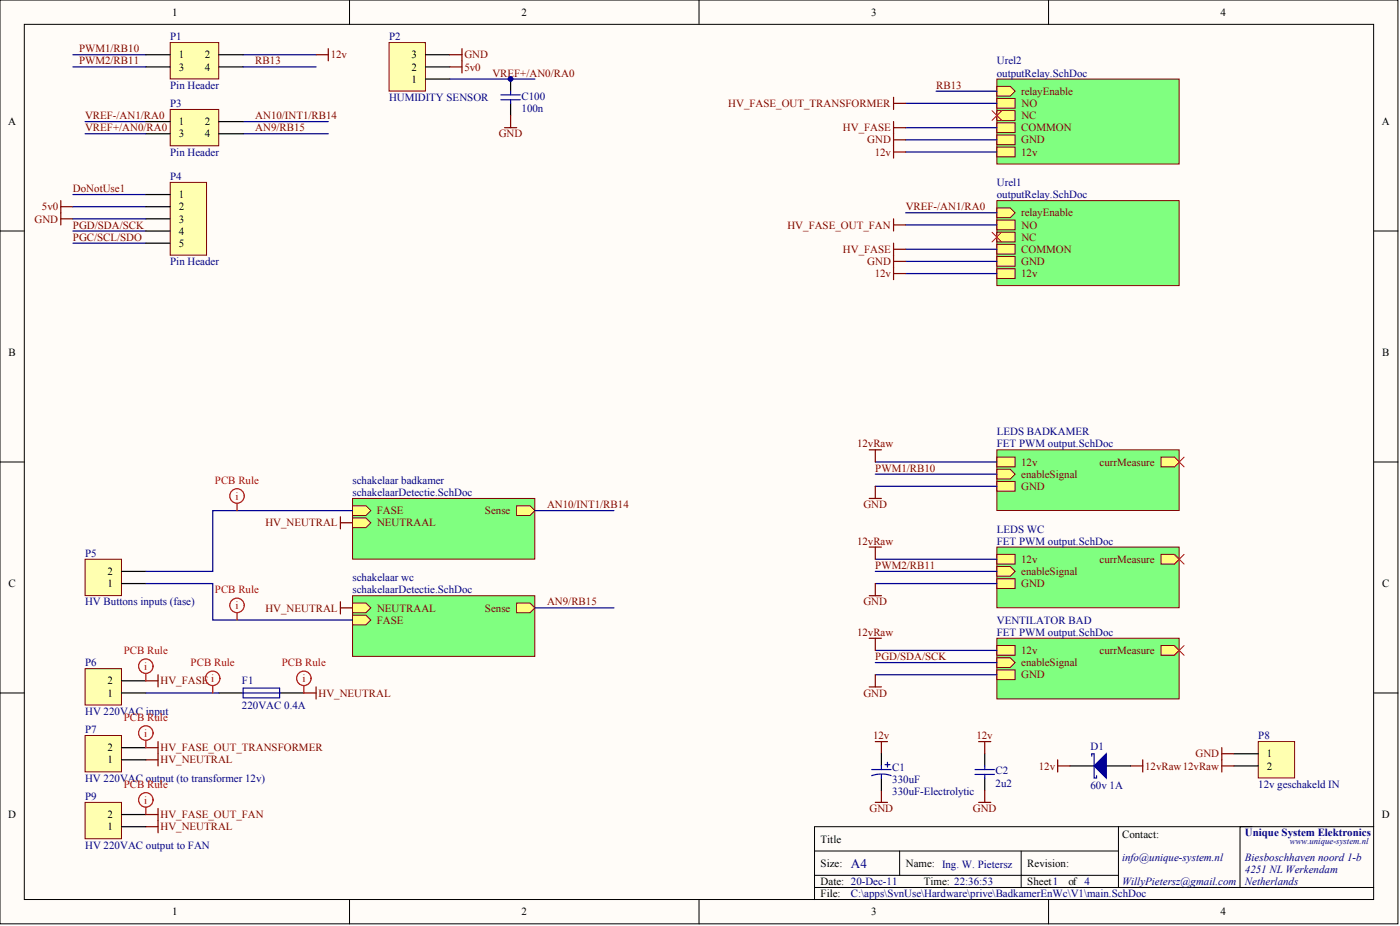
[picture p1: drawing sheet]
<svg xmlns="http://www.w3.org/2000/svg" width="487mm" height="322mm" viewBox="0 0 487 322" stroke-linecap="round" stroke-linejoin="round" font-family="sans-serif">
<defs><g id="words">
<text font-size="4.6" fill="#000080" x="296.1" y="301.8">A4</text>
<g font-size="3.8">
<text x="59.9" y="5.5">1</text>
<text x="181.5" y="5.5">2</text>
<text x="303.1" y="5.5">3</text>
<text x="424.7" y="5.5">4</text>
<text x="62.2" y="20.3">1</text>
<text x="71.3" y="20.3">2</text>
<text x="143.2" y="20.3">3</text>
<text x="62.2" y="24.5">3</text>
<text x="71.3" y="24.5">4</text>
<text x="143.2" y="28.8">1</text>
<text x="143.2" y="24.5">2</text>
<text x="2.8" y="43.6">A</text>
<text x="62.2" y="43.6">1</text>
<text x="62.2" y="47.8">3</text>
<text x="71.3" y="43.6">2</text>
<text x="71.3" y="47.8">4</text>
<text x="480.9" y="43.6">A</text>
<text x="62.2" y="68.9">1</text>
<text x="62.2" y="73.2">2</text>
<text x="62.2" y="77.4">3</text>
<text x="62.2" y="81.6">4</text>
<text x="62.2" y="85.8">5</text>
<text x="3" y="123.9">B</text>
<text x="481" y="123.9">B</text>
<text x="37.4" y="200">2</text>
<text x="3" y="204.2">C</text>
<text x="37.4" y="204.2">1</text>
<text x="481" y="204.2">C</text>
<text x="37.4" y="238.1">2</text>
<text x="37.4" y="242.3">1</text>
<text x="37.4" y="261.3">2</text>
<text x="440.8" y="263.4">1</text>
<text x="37.4" y="265.6">1</text>
<text x="440.8" y="267.7">2</text>
<text x="2.8" y="284.6">D</text>
<text x="37.4" y="284.6">2</text>
<text x="480.9" y="284.6">D</text>
<text x="37.4" y="288.8">1</text>
<text x="285.6" y="293">Title</text>
<text x="390.5" y="291.4">Contact:</text>
<text x="285.6" y="301.5">Size:</text>
<text x="315.3" y="301.5">Name: Ing. W. Pietersz</text>
<text x="357.5" y="301.5">Revision:</text>
<text x="285.6" y="307.8">Date: 20-Dec-11</text>
<text x="321.5" y="307.8">Time: 22:36:53</text>
<text x="357.5" y="307.8">Sheet1</text>
<text x="371.9" y="307.8">of 4</text>
<text x="285.6" y="312.1">File:</text>
<text x="59.9" y="318.4">1</text>
<text x="181.5" y="318.4">2</text>
<text x="303.1" y="318.4">3</text>
<text x="424.7" y="318.4">4</text>
</g>
<g font-size="3.8" fill="#000080">
<text x="59.2" y="14">P1</text>
<text x="135.4" y="14">P2</text>
<text x="346.9" y="22.4">Urel2</text>
<text x="346.9" y="26.7">outputRelay.SchDoc</text>
<text x="59.2" y="30.9">Pin Header</text>
<text x="135.4" y="35.1">HUMIDITY SENSOR</text>
<text x="181.5" y="34.7">C100</text>
<text x="59.2" y="37.2">P3</text>
<text x="181.5" y="38.9">100n</text>
<text x="59.2" y="54.1">Pin Header</text>
<text x="59.2" y="62.6">P4</text>
<text x="346.9" y="64.7">Urel1</text>
<text x="346.9" y="68.9">outputRelay.SchDoc</text>
<text x="59.2" y="92.2">Pin Header</text>
<text x="346.9" y="151.4">LEDS BADKAMER</text>
<text x="346.9" y="155.6">FET PWM output.SchDoc</text>
<text x="122.7" y="168.3">schakelaar badkamer</text>
<text x="122.7" y="172.5">schakelaarDetectie.SchDoc</text>
<text x="346.9" y="185.2">LEDS WC</text>
<text x="346.9" y="189.4">FET PWM output.SchDoc</text>
<text x="29.6" y="193.7">P5</text>
<text x="122.7" y="202.1">schakelaar wc</text>
<text x="122.7" y="206.4">schakelaarDetectie.SchDoc</text>
<text x="29.6" y="210.6">HV Buttons inputs (fase)</text>
<text x="346.9" y="216.9">VENTILATOR BAD</text>
<text x="346.9" y="221.2">FET PWM output.SchDoc</text>
<text x="29.6" y="231.7">P6</text>
<text x="84.2" y="238.1">F1</text>
<text x="29.6" y="248.6">HV 220VAC input</text>
<text x="84.2" y="246.5">220VAC 0.4A</text>
<text x="29.6" y="255">P7</text>
<text x="437.9" y="257.1">P8</text>
<text x="379.5" y="260.9">D1</text>
<text x="310.5" y="268.1">C1</text>
<text x="346.5" y="269.4">C2</text>
<text x="29.6" y="271.9">HV 220VAC output (to transformer 12v)</text>
<text x="310.5" y="272.3">330uF</text>
<text x="346.5" y="273.6">2u2</text>
<text x="379.5" y="274.4">60v 1A</text>
<text x="437.9" y="274">12v geschakeld IN</text>
<text x="29.6" y="278.2">P9</text>
<text x="310.5" y="276.6">330uF-Electrolytic</text>
<text x="433.2" y="290.9">Unique System Elektronics</text>
<text x="29.6" y="295.2">HV 220VAC output to FAN</text>
<text x="390.5" y="299.4">info@unique-system.nl</text>
<text x="433.2" y="299.4">Biesboschhaven noord 1-b</text>
<text x="433.2" y="303.6">4251 NL Werkendam</text>
<text x="390.5" y="307.8">WillyPietersz@gmail.com</text>
<text x="433.2" y="307.8">Netherlands</text>
<text x="296.1" y="312.1">C:\apps\SvnUse\Hardware\prive\BadkamerEnWc\V1\main.SchDoc</text>
</g>
<g font-size="3.8" fill="#800000">
<text x="27.5" y="18.2">PWM1/RB10</text>
<text x="27.5" y="22.4">PWM2/RB11</text>
<text x="88.8" y="22.4">RB13</text>
<text x="115.1" y="20.3">12v</text>
<text x="161.6" y="20.3">GND</text>
<text x="161.6" y="24.5">5v0</text>
<text x="171.3" y="26.7">VREF+/AN0/RA0</text>
<text x="325.8" y="30.9">RB13</text>
<text x="355.4" y="33">relayEnable</text>
<text x="29.6" y="41.5">VREF-/AN1/RA0</text>
<text x="88.8" y="41.5">AN10/INT1/RB14</text>
<text x="253.4" y="37.2">HV_FASE_OUT_TRANSFORMER</text>
<text x="355.5" y="37.2">NO</text>
<text x="355.5" y="41.5">NC</text>
<text x="29.6" y="45.7">VREF+/AN0/RA0</text>
<text x="88.8" y="45.7">AN9/RB15</text>
<text x="173.5" y="47.8">GND</text>
<text x="293.3" y="45.7">HV_FASE</text>
<text x="355.4" y="45.7">COMMON</text>
<text x="301.8" y="49.9">GND</text>
<text x="355.4" y="49.9">GND</text>
<text x="304.4" y="54.1">12v</text>
<text x="355.4" y="54.1">12v</text>
<text x="25.4" y="66.8">DoNotUse1</text>
<text x="12" y="77.4">GND</text>
<text x="14.6" y="73.2">5v0</text>
<text x="315.2" y="73.2">VREF-/AN1/RA0</text>
<text x="355.4" y="75.3">relayEnable</text>
<text x="25.4" y="79.5">PGD/SDA/SCK</text>
<text x="25.4" y="83.7">PGC/SCL/SDO</text>
<text x="274" y="79.5">HV_FASE_OUT_FAN</text>
<text x="355.5" y="79.5">NO</text>
<text x="355.5" y="83.7">NC</text>
<text x="293.3" y="88">HV_FASE</text>
<text x="355.4" y="88">COMMON</text>
<text x="301.8" y="92.2">GND</text>
<text x="355.4" y="92.2">GND</text>
<text x="304.4" y="96.4">12v</text>
<text x="355.4" y="96.4">12v</text>
<text x="298.3" y="155.6">12vRaw</text>
<text x="355.4" y="162">12v</text>
<text x="382.6" y="162">currMeasure</text>
<text x="304.6" y="164.1">PWM1/RB10</text>
<text x="355.4" y="166.2">enableSignal</text>
<text x="355.4" y="170.4">GND</text>
<text x="131.1" y="178.9">FASE</text>
<text x="168.8" y="178.9">Sense</text>
<text x="190.4" y="176.8">AN10/INT1/RB14</text>
<text x="300.5" y="176.8">GND</text>
<text x="92.4" y="183.1">HV_NEUTRAL</text>
<text x="131.2" y="183.1">NEUTRAAL</text>
<text x="298.3" y="189.4">12vRaw</text>
<text x="304.6" y="197.9">PWM2/RB11</text>
<text x="355.4" y="195.8">12v</text>
<text x="382.6" y="195.8">currMeasure</text>
<text x="355.4" y="200">enableSignal</text>
<text x="355.4" y="204.2">GND</text>
<text x="92.4" y="212.7">HV_NEUTRAL</text>
<text x="131.2" y="212.7">NEUTRAAL</text>
<text x="168.8" y="212.7">Sense</text>
<text x="190.4" y="210.6">AN9/RB15</text>
<text x="300.5" y="210.6">GND</text>
<text x="131.1" y="216.9">FASE</text>
<text x="298.3" y="221.2">12vRaw</text>
<text x="355.4" y="227.5">12v</text>
<text x="382.6" y="227.5">currMeasure</text>
<text x="304.6" y="229.6">PGD/SDA/SCK</text>
<text x="355.4" y="231.7">enableSignal</text>
<text x="55.8" y="238.1">HV_FASE i</text>
<text x="355.4" y="236">GND</text>
<text x="110.8" y="242.3">HV_NEUTRAL</text>
<text x="300.5" y="242.3">GND</text>
<text x="303.8" y="257.1">12v</text>
<text x="339.8" y="257.1">12v</text>
<text x="55.8" y="261.3">HV_FASE_OUT_TRANSFORMER</text>
<text x="416" y="263.4">GND</text>
<text x="55.8" y="265.6">HV_NEUTRAL</text>
<text x="361.5" y="267.7">12v</text>
<text x="398.5" y="267.7">12vRaw12vRaw</text>
<text x="55.8" y="284.6">HV_FASE_OUT_FAN</text>
<text x="302.6" y="282.5">GND</text>
<text x="338.5" y="282.5">GND</text>
<text x="55.8" y="288.8">HV_NEUTRAL</text>
</g>
<g font-size="3.8" fill="#f00">
<text x="74.8" y="168.3">PCB Rule</text>
<text x="81.9" y="173.8">i</text>
<text x="74.8" y="206.4">PCB Rule</text>
<text x="81.9" y="211.9">i</text>
<text x="43.1" y="227.5">PCB Rule</text>
<text x="50.2" y="233">i</text>
<text x="66.3" y="231.7">PCB Rule</text>
<text x="98.1" y="231.7">PCB Rule</text>
<text x="105.2" y="237.2">i</text>
<text x="43.1" y="250.8">PCB Rule</text>
<text x="50.2" y="256.3">i</text>
<text x="43.1" y="274">PCB Rule</text>
<text x="50.2" y="279.5">i</text>
</g>
<text font-size="3" fill="#000080" x="448.9" y="293.6">www.unique-system.nl</text>
</g></defs>
<g fill="#fffcf8" stroke="#000" stroke-width=".35">
<path d="M0 0h486.5v321.3h-486.5z"/>
<path d="M8.5 8.5h469.5v304.4h-469.5z"/>
</g>
<g fill="none" stroke="#000" stroke-width=".35">
<path d="M121.6 0v8.5M243.3 0v8.5M364.9 0v8.5M0 80.4h8.5M478.1 80.4h8.4M0 160.7h8.5M478.1 160.7h8.4M0 241h8.5M478.1 241h8.4M283.4 296h105.8M313.1 296v8.5M355.4 296v12.7"/>
<path d="M389.2 287.5v21.2M435.7 287.5h-152.3v25.4M478.1 287.5h-46.6v21.2M121.6 312.9v8.5M243.3 312.9v8.5M283.4 308.7h194.7M283.4 304.5h105.8M364.9 312.9v8.5"/>
</g>
<path d="M29.6 194.5h12.7v12.7h-12.7z" fill="#ffffb0" stroke="#800000" stroke-width=".35"/>
<path d="M42.3 198.7h8.5M42.3 203h8.5" fill="none" stroke="#000" stroke-width=".42"/>
<path d="M122.7 173.4h63.4v21.1h-63.4z" fill="#80ff80" stroke="#800000" stroke-width=".35"/>
<g fill="#ffff80" stroke="#800000" stroke-width=".35">
<path d="M122.7 175.9h4.6l1.7 1.7-1.7 1.7h-4.6z" fill-rule="evenodd"/>
<path d="M122.7 180.1h4.6l1.7 1.7-1.7 1.7h-4.6z" fill-rule="evenodd"/>
<path d="M179.8 175.9h4.7l1.6 1.7-1.6 1.7h-4.7z" fill-rule="evenodd"/>
</g>
<path d="M122.7 207.2h63.4v21.1h-63.4z" fill="#80ff80" stroke="#800000" stroke-width=".35"/>
<g fill="#ffff80" stroke="#800000" stroke-width=".35">
<path d="M122.7 214h4.6l1.7 1.7-1.7 1.7h-4.6z" fill-rule="evenodd"/>
<path d="M122.7 209.7h4.6l1.7 1.7-1.7 1.7h-4.6z" fill-rule="evenodd"/>
<path d="M179.8 209.7h4.7l1.6 1.7-1.6 1.7h-4.7z" fill-rule="evenodd"/>
</g>
<path d="M122.7 177.6h-48.7v21.1h-23.2M50.8 203h23.2v12.7h48.7" fill="none" stroke="#000080" stroke-width=".42"/>
<path d="M29.6 232.6h12.7v12.6h-12.7z" fill="#ffffb0" stroke="#800000" stroke-width=".35"/>
<path d="M42.3 236.8h8.5M42.3 241h8.5" fill="none" stroke="#000" stroke-width=".42"/>
<path d="M118.5 179.7v4.2M118.5 181.8h4.2M118.5 209.3v4.2M118.5 211.4h4.2M50.8 236.8h4.2M55 234.7v4.2M50.8 264.3h4.2M55 262.2v4.2" fill="none" stroke="#800000" stroke-width=".42"/>
<path d="M29.6 255.8h12.7v12.7h-12.7z" fill="#ffffb0" stroke="#800000" stroke-width=".35"/>
<path d="M76.1 241h8.5M97.3 241h8.5M42.3 264.3h8.5M42.3 260.1h8.5" fill="none" stroke="#000" stroke-width=".42"/>
<path d="M21.2 69.8v8.4M21.2 71.9h4.2M21.2 76.1h4.2M110 238.9v4.2M55 257.9v4.3M105.8 241h4.2M50.8 260.1h4.2" fill="none" stroke="#800000" stroke-width=".42"/>
<path d="M84.6 239.3h12.7v3.4h-12.7zM84.6 241h12.7" fill="none" stroke="#00f" stroke-width=".42"/>
<g fill="none" stroke="#000080" stroke-width=".42">
<path d="M25.4 19h25.4M84.6 19h25.4M25.4 23.3h25.4M84.6 23.3h25.4M29.6 42.3h21.2M84.6 42.3h29.6M84.6 46.5h29.6M25.4 67.7h25.4M25.4 76.1h25.4M25.4 71.9h25.4M25.4 84.6h25.4M25.4 80.4h25.4"/>
<path d="M50.8 241h25.3"/>
</g>
<path d="M59.2 63.4h12.7v25.4h-12.7z" fill="#ffffb0" stroke="#800000" stroke-width=".35"/>
<path d="M50.8 67.7h8.4M50.8 71.9h8.4M50.8 76.1h8.4M50.8 80.4h8.4M50.8 84.6h8.4" fill="none" stroke="#000" stroke-width=".42"/>
<path d="M59.2 14.8h16.9v12.7h-16.9z" fill="#ffffb0" stroke="#800000" stroke-width=".35"/>
<path d="M50.8 19h8.4M76.1 19h8.5M50.8 23.3h8.4M76.1 23.3h8.5" fill="none" stroke="#000" stroke-width=".42"/>
<path d="M59.2 38.1h16.9v12.6h-16.9z" fill="#ffffb0" stroke="#800000" stroke-width=".35"/>
<path d="M50.8 42.3h8.4M50.8 46.5h8.4M76.1 42.3h8.5M76.1 46.5h8.5" fill="none" stroke="#000" stroke-width=".42"/>
<path d="M29.6 46.5h21.2" fill="none" stroke="#000080" stroke-width=".42"/>
<path d="M437.9 257.9h12.6v12.7h-12.6z" fill="#ffffb0" stroke="#800000" stroke-width=".35"/>
<path d="M306.7 262.2v4.2M306.7 270.6v4.3M372.3 266.4h8.4M385 266.4h8.4M429.4 262.2h8.5M429.4 266.4h8.5" fill="none" stroke="#000" stroke-width=".42"/>
<g fill="none" stroke="#800000" stroke-width=".42">
<path d="M110 19h4.2M114.2 16.9v4.3M304.6 257.9h4.2M306.7 257.9v4.3M304.6 279.1h4.2M306.7 274.9v4.2M368.1 266.4h4.2M368.1 264.3v4.2M393.4 266.4h4.3M397.7 264.3v4.2M425.2 260.1v8.4M425.2 266.4h4.2"/>
<path d="M425.2 262.2h4.2"/>
</g>
<path d="M303.3 269.8l2.1-.5a9.2 9.2 0 0 1 4.7 .5M303.3 267.7h6.8M306.7 266.4v1.3M306.7 269.4v1.2M308 266h1.7M308.8 265.1v1.7M379.9 263v-.8h.8v8.4h.9v-.8" fill="none" stroke="#00f" stroke-width=".42"/>
<path d="M380.7 266.4l4.3-4.2v8.4z" fill="#00f" stroke="#00f" stroke-width=".42"/>
<path d="M346.9 27.5h63.4v29.6h-63.4z" fill="#80ff80" stroke="#800000" stroke-width=".35"/>
<g fill="#ffff80" stroke="#800000" stroke-width=".35">
<path d="M346.9 30h4.7l1.7 1.7-1.7 1.7h-4.7z" fill-rule="evenodd"/>
<path d="M346.9 34.3h6.4v3.3h-6.4z" fill-rule="evenodd"/>
<path d="M346.9 38.5h6.4v3.4h-6.4z" fill-rule="evenodd"/>
<path d="M346.9 42.7h6.4v3.4h-6.4z" fill-rule="evenodd"/>
<path d="M346.9 46.9h6.4v3.4h-6.4z" fill-rule="evenodd"/>
<path d="M346.9 51.2h6.4v3.4h-6.4z" fill-rule="evenodd"/>
</g>
<path d="M315.2 36h31.7M325.8 31.7h21.1M315.2 44.4h31.7M315.2 48.6h31.7M315.2 52.9h31.7" fill="none" stroke="#000080" stroke-width=".42"/>
<path d="M310.9 33.8v4.3M310.9 36h4.3M310.9 42.3v12.7M310.9 48.6h4.3M310.9 52.9h4.3M310.9 44.4h4.3" fill="none" stroke="#800000" stroke-width=".42"/>
<path d="M346.9 69.8h63.4v29.5h-63.4z" fill="#80ff80" stroke="#800000" stroke-width=".35"/>
<g fill="#ffff80" stroke="#800000" stroke-width=".35">
<path d="M346.9 72.3h4.7l1.7 1.7-1.7 1.7h-4.7z" fill-rule="evenodd"/>
<path d="M346.9 76.5h6.4v3.4h-6.4z" fill-rule="evenodd"/>
<path d="M346.9 80.8h6.4v3.4h-6.4z" fill-rule="evenodd"/>
<path d="M346.9 85h6.4v3.4h-6.4z" fill-rule="evenodd"/>
<path d="M346.9 89.2h6.4v3.4h-6.4z" fill-rule="evenodd"/>
<path d="M346.9 93.5h6.4v3.3h-6.4z" fill-rule="evenodd"/>
</g>
<path d="M315.2 74h31.7M315.2 78.2h31.7M315.2 86.7h31.7M315.2 90.9h31.7M315.2 95.2h31.7" fill="none" stroke="#000080" stroke-width=".42"/>
<path d="M310.9 76.1v4.3M310.9 78.2h4.3M310.9 84.6v12.7M310.9 90.9h4.3M310.9 95.2h4.3M310.9 86.7h4.3M50.8 283.3h4.2M50.8 287.5h4.2M55 281.2v8.5" fill="none" stroke="#800000" stroke-width=".42"/>
<path d="M29.6 279.1h12.7v12.6h-12.7z" fill="#ffffb0" stroke="#800000" stroke-width=".35"/>
<path d="M42.3 287.5h8.5M42.3 283.3h8.5" fill="none" stroke="#000" stroke-width=".42"/>
<path d="M346.9 156.5h63.4v21.1h-63.4z" fill="#80ff80" stroke="#800000" stroke-width=".35"/>
<g fill="#ffff80" stroke="#800000" stroke-width=".35">
<path d="M346.9 159h6.4v3.4h-6.4z" fill-rule="evenodd"/>
<path d="M346.9 163.2h4.7l1.7 1.7-1.7 1.7h-4.7z" fill-rule="evenodd"/>
<path d="M404 159h4.7l1.7 1.7-1.7 1.7h-4.7z" fill-rule="evenodd"/>
<path d="M346.9 167.5h6.4v3.3h-6.4z" fill-rule="evenodd"/>
</g>
<path d="M346.9 190.3h63.4v21.1h-63.4z" fill="#80ff80" stroke="#800000" stroke-width=".35"/>
<g fill="#ffff80" stroke="#800000" stroke-width=".35">
<path d="M346.9 192.8h6.4v3.4h-6.4z" fill-rule="evenodd"/>
<path d="M346.9 197.1h4.7l1.7 1.6-1.7 1.7h-4.7z" fill-rule="evenodd"/>
<path d="M404 192.8h4.7l1.7 1.7-1.7 1.7h-4.7z" fill-rule="evenodd"/>
<path d="M346.9 201.3h6.4v3.4h-6.4z" fill-rule="evenodd"/>
</g>
<path d="M346.9 222h63.4v21.1h-63.4z" fill="#80ff80" stroke="#800000" stroke-width=".35"/>
<g fill="#ffff80" stroke="#800000" stroke-width=".35">
<path d="M346.9 224.5h6.4v3.4h-6.4z" fill-rule="evenodd"/>
<path d="M346.9 228.8h4.7l1.7 1.7-1.7 1.7h-4.7z" fill-rule="evenodd"/>
<path d="M404 224.5h4.7l1.7 1.7-1.7 1.7h-4.7z" fill-rule="evenodd"/>
<path d="M346.9 233h6.4v3.4h-6.4z" fill-rule="evenodd"/>
</g>
<path d="M186.1 177.6h27.5M304.6 160.7h42.3M304.6 164.9h42.3M304.6 169.2h42.3M304.6 194.5h42.3M304.6 198.7h42.3M186.1 211.4h27.5M304.6 203h42.3M304.6 226.2h42.3M304.6 230.5h42.3M304.6 234.7h42.3" fill="none" stroke="#000080" stroke-width=".42"/>
<g fill="none" stroke="#800000" stroke-width=".42">
<path d="M302.5 156.5h4.2M304.6 156.5v4.2M302.5 173.4h4.2M304.6 169.2v4.2M302.5 190.3h4.2M304.6 190.3v4.2M302.5 207.2h4.2M304.6 203v4.2M302.5 222h4.2M302.5 238.9h4.2M304.6 222v4.2M304.6 234.7v4.2"/>
<path d="M340.6 257.9h4.2M342.7 257.9v4.3M340.6 279.1h4.2M342.7 274.9v4.2"/>
</g>
<path d="M345.2 38.5l3.4 3.4M348.6 38.5l-3.4 3.4M345.2 80.8l3.4 3.4M348.6 80.8l-3.4 3.4M408.7 159l3.4 3.4M412.1 159l-3.4 3.4M408.7 192.8l3.4 3.4M412.1 192.8l-3.4 3.4M408.7 224.5l3.4 3.4M412.1 224.5l-3.4 3.4" fill="none" stroke="#f00" stroke-width=".35"/>
<path d="M342.7 262.2v4.2M342.7 270.6v4.3" fill="none" stroke="#000" stroke-width=".42"/>
<path d="M339.3 267.7h6.8M339.3 269.4h6.8M342.7 266.4v1.3M342.7 269.4v1.2" fill="none" stroke="#00f" stroke-width=".42"/>
<path d="M135.4 14.8h12.6v16.9h-12.6z" fill="#ffffb0" stroke="#800000" stroke-width=".35"/>
<path d="M148.1 19h8.4M148.1 27.5h8.4M148.1 23.3h8.4M177.7 27.5v4.2M177.7 36v4.2" fill="none" stroke="#000" stroke-width=".42"/>
<path d="M156.5 19h4.3M160.8 16.9v8.5M156.5 23.3h4.3M175.6 44.4h4.2M177.7 40.2v4.2" fill="none" stroke="#800000" stroke-width=".42"/>
<path d="M156.5 27.5h29.6" fill="none" stroke="#000080" stroke-width=".42"/>
<g fill="none" stroke="#f00" stroke-width=".42">
<path d="M82.5 175.1v2.5M82.5 213.1v2.6M50.8 234.3v2.5M74 238.5v2.5M105.8 238.5v2.5M50.8 257.5v2.6M50.8 280.8v2.5"/>
<circle cx="82.5" cy="172.5" r="2.52"/>
<circle cx="82.5" cy="210.6" r="2.52"/>
<circle cx="50.7" cy="231.7" r="2.52"/>
<circle cx="74" cy="235.9" r="2.52"/>
<circle cx="105.7" cy="235.9" r="2.52"/>
<circle cx="50.7" cy="255" r="2.52"/>
<circle cx="50.7" cy="278.2" r="2.52"/>
</g>
<path d="M174.3 33h6.8M174.3 34.7h6.8M177.7 31.7v1.3M177.7 34.7v1.3" fill="none" stroke="#00f" stroke-width=".42"/>
<circle cx="177.7" cy="27.5" r=".82" fill="#000080" stroke="#000080" stroke-width=".35"/>
<use href="#words"/>
</svg>
